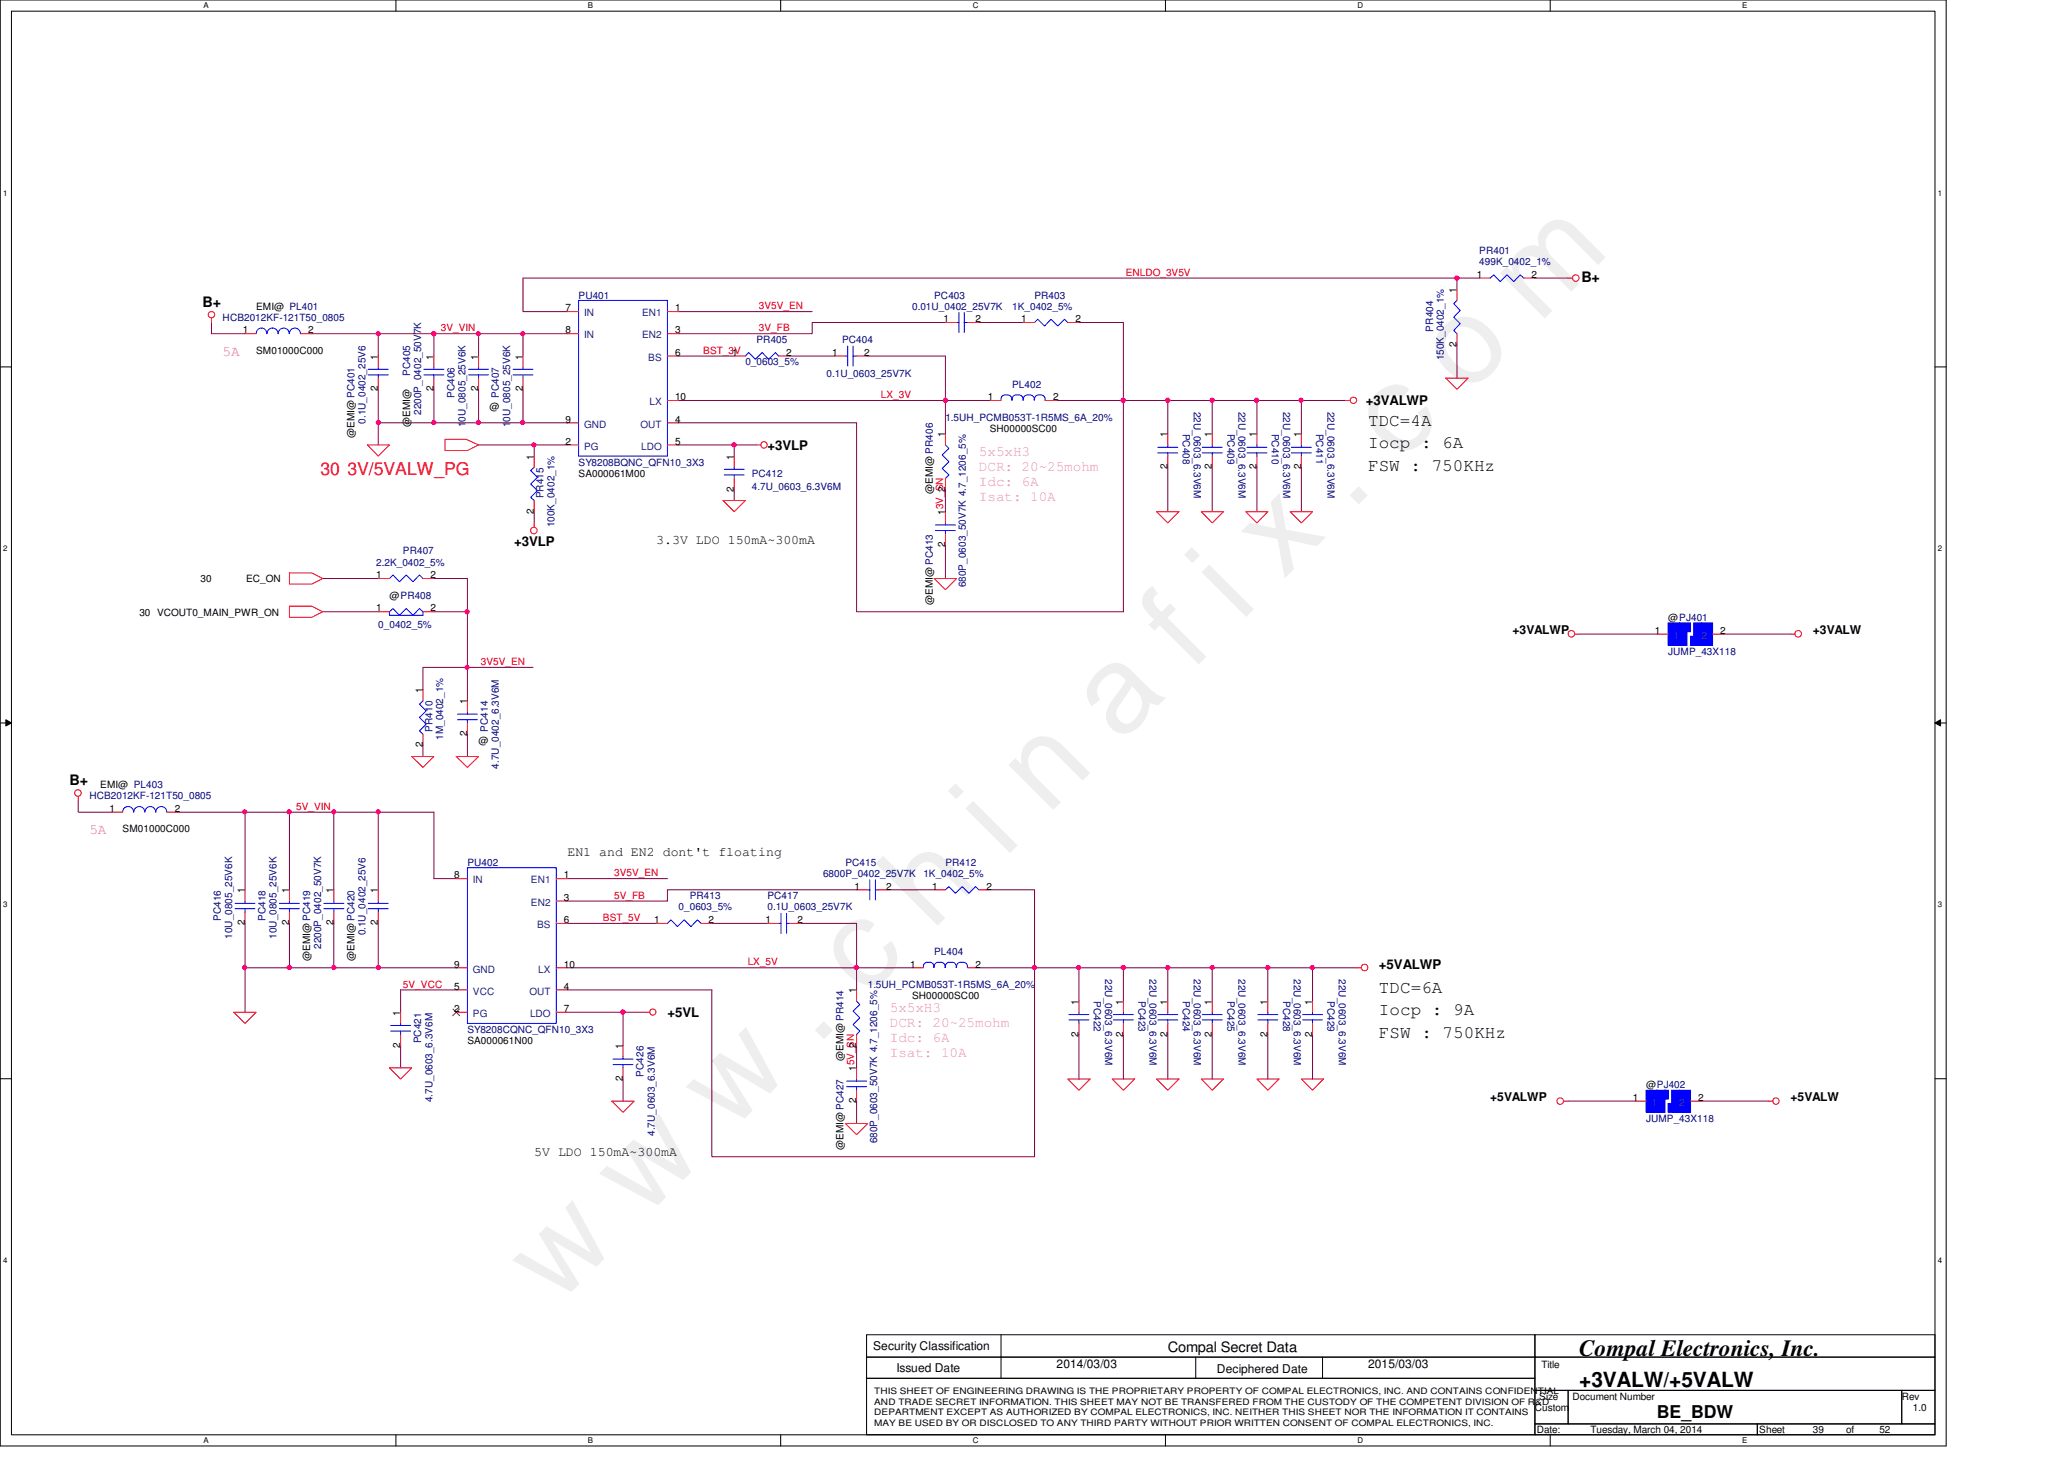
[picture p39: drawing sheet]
<svg xmlns="http://www.w3.org/2000/svg" width="297mm" height="210mm" viewBox="0 0 297 210" stroke-linecap="round" stroke-linejoin="round" font-family="sans-serif">
<defs><g id="words">
<text font-size="17.6" fill="#f0f" x="80.1" y="188" transform="rotate(-45 80.1 188)">w w w . c h i n a f i x . c o m</text>
<text font-size="3.3" x="227.3" y="195.1">Compal Electronics, Inc.</text>
<text font-size="3" x="227.3" y="199.6">+3VALW/+5VALW</text>
<g font-size="2.5">
<text x="196.9" y="61.3">TDC=4A</text>
<text x="196.9" y="64.5">Iocp : 6A</text>
<text x="196.9" y="67.7">FSW : 750KHz</text>
<text x="198.5" y="142.9">TDC=6A</text>
<text x="198.5" y="146.1">Iocp : 9A</text>
<text x="198.5" y="149.3">FSW : 750KHz</text>
<text x="238.5" y="204">BE_BDW</text>
</g>
<g font-size="2.5" fill="#f00">
<text x="46.1" y="68.4">30</text>
<text x="50" y="68.4">3V/5VALW_PG</text>
</g>
<g font-size="2.1">
<text x="227.6" y="40.6">B+</text>
<text x="29.2" y="44.2">B+</text>
<text x="10" y="113">B+</text>
<text x="168.1" y="194.4">Compal Secret Data</text>
</g>
<g font-size="2.1" fill="#f0f">
<text x="32" y="51.2">5A</text>
<text x="12.9" y="120">5A</text>
</g>
<g font-size="2.1" fill="#ff80c0">
<text x="140.9" y="65.6">5x5xH3</text>
<text x="140.9" y="69.9">Idc: 6A</text>
<text x="140.9" y="67.8">DCR: 20~25mohm</text>
<text x="140.9" y="72.1">Isat: 10A</text>
<text x="128.1" y="145.6">5x5xH3</text>
<text x="128.1" y="147.8">DCR: 20~25mohm</text>
<text x="128.1" y="149.9">Idc: 6A</text>
<text x="128.1" y="152.1">Isat: 10A</text>
</g>
<g font-size="1.9">
<text x="196.6" y="58.3">+3VALWP</text>
<text x="110.4" y="64.7">+3VLP</text>
<text x="74" y="78.6">+3VLP</text>
<text x="94.4" y="78.3">3.3V LDO 150mA~300mA</text>
<text x="81.7" y="123.1">EN1 and EN2 dont't floating</text>
<text x="198.5" y="139.4">+5VALWP</text>
<text x="96.1" y="146.3">+5VL</text>
<text x="76.9" y="166.3">5V LDO 150mA~300mA</text>
</g>
<g font-size="1.7">
<text x="217.7" y="91.2">+3VALWP</text>
<text x="260.9" y="91.2">+3VALW</text>
<text x="214.5" y="158.5">+5VALWP</text>
<text x="257.7" y="158.5">+5VALW</text>
<text x="125.7" y="194.3">Security Classification</text>
<text x="129" y="197.3">Issued Date</text>
<text x="152.1" y="196.9">2014/03/03</text>
<text x="175.1" y="197.5">Deciphered Date</text>
<text x="196.9" y="196.9">2015/03/03</text>
</g>
<g font-size="1.4" fill="#f00">
<text x="162" y="39.7">ENLDO_3V5V</text>
<text x="63.5" y="47.7">3V_VIN</text>
<text x="109.2" y="44.5">3V5V_EN</text>
<text x="109.2" y="47.7">3V_FB</text>
<text x="101.2" y="50.9">BST_3V</text>
<text x="126.8" y="57.3">LX_3V</text>
<text x="69.2" y="95.7">3V5V_EN</text>
<text x="42.6" y="116.5">5V_VIN</text>
<text x="88.4" y="129.3">5V_FB</text>
<text x="88.4" y="126.1">3V5V_EN</text>
<text x="86.8" y="132.5">BST_5V</text>
<text x="58" y="142.1">5V_VCC</text>
<text x="107.6" y="138.9">LX_5V</text>
</g>
<g font-size="1.4">
<text x="212.6" y="40">1</text>
<text x="220.4" y="40">2</text>
<text x="35" y="48">1</text>
<text x="36.9" y="44.6">EMI@ PL401</text>
<text x="44.4" y="48">2</text>
<text x="81.4" y="44.8">7</text>
<text x="81.4" y="48">8</text>
<text x="97.2" y="44.8">1</text>
<text x="97.2" y="48">3</text>
<text x="135.8" y="46.4">1</text>
<text x="140.4" y="46.4">2</text>
<text x="147" y="46.4">1</text>
<text x="154.8" y="46.4">2</text>
<text x="209.6" y="42.1" transform="rotate(-90 209.6 42.1)">1</text>
<text x="36.9" y="51">SM01000C000</text>
<text x="54.4" y="51.7" transform="rotate(-90 54.4 51.7)">1</text>
<text x="62.4" y="51.7" transform="rotate(-90 62.4 51.7)">1</text>
<text x="68.8" y="51.7" transform="rotate(-90 68.8 51.7)">1</text>
<text x="75.2" y="51.7" transform="rotate(-90 75.2 51.7)">1</text>
<text x="97.2" y="51.2">6</text>
<text x="105.4" y="51.2">1</text>
<text x="113.2" y="51.2">2</text>
<text x="119.8" y="51.2">1</text>
<text x="124.4" y="51.2">2</text>
<text x="209.6" y="49.9" transform="rotate(-90 209.6 49.9)">2</text>
<text x="54.4" y="56.3" transform="rotate(-90 54.4 56.3)">2</text>
<text x="62.4" y="56.3" transform="rotate(-90 62.4 56.3)">2</text>
<text x="68.8" y="56.3" transform="rotate(-90 68.8 56.3)">2</text>
<text x="70.4" y="59">@</text>
<text x="75.2" y="56.3" transform="rotate(-90 75.2 56.3)">2</text>
<text x="97.2" y="57.6">10</text>
<text x="142.2" y="57.6">1</text>
<text x="151.6" y="57.6">2</text>
<text x="51" y="63.1" transform="rotate(-90 51 63.1)">@EMI@ PC401</text>
<text x="59" y="61.5" transform="rotate(-90 59 61.5)">@EMI@</text>
<text x="81.4" y="64">2</text>
<text x="81.4" y="60.8">9</text>
<text x="97.2" y="60.8">4</text>
<text x="97.2" y="64">5</text>
<text x="136" y="62.9" transform="rotate(-90 136 62.9)">1</text>
<text x="142.4" y="62.2">SH00000SC00</text>
<text x="168" y="62.9" transform="rotate(-90 168 62.9)">1</text>
<text x="174.4" y="62.9" transform="rotate(-90 174.4 62.9)">1</text>
<text x="180.8" y="62.9" transform="rotate(-90 180.8 62.9)">1</text>
<text x="187.2" y="62.9" transform="rotate(-90 187.2 62.9)">1</text>
<text x="76.8" y="66.1" transform="rotate(-90 76.8 66.1)">1</text>
<text x="83.3" y="68.6">SA000061M00</text>
<text x="105.6" y="70.7" transform="rotate(-90 105.6 70.7)">2</text>
<text x="105.6" y="66.1" transform="rotate(-90 105.6 66.1)">1</text>
<text x="134.2" y="71.1" transform="rotate(-90 134.2 71.1)">@EMI@ PR406</text>
<text x="136" y="70.7" transform="rotate(-90 136 70.7)">2</text>
<text x="168" y="67.5" transform="rotate(-90 168 67.5)">2</text>
<text x="174.4" y="67.5" transform="rotate(-90 174.4 67.5)">2</text>
<text x="180.8" y="67.5" transform="rotate(-90 180.8 67.5)">2</text>
<text x="187.2" y="67.5" transform="rotate(-90 187.2 67.5)">2</text>
<text x="76.8" y="73.9" transform="rotate(-90 76.8 73.9)">2</text>
<text x="136" y="74.1" transform="rotate(-90 136 74.1)">13V_SN</text>
<text x="28.9" y="83.8">30</text>
<text x="35.4" y="83.8">EC_ON</text>
<text x="54.1" y="83.2">1</text>
<text x="62" y="83.2">2</text>
<text x="136" y="78.7" transform="rotate(-90 136 78.7)">2</text>
<text x="20.1" y="88.6">30 VCOUT0_MAIN_PWR_ON</text>
<text x="54.1" y="88">1</text>
<text x="56" y="86.2">@PR408</text>
<text x="62" y="88">2</text>
<text x="134.2" y="87.1" transform="rotate(-90 134.2 87.1)">@EMI@ PC413</text>
<text x="240.1" y="89.4">@PJ401</text>
<text x="238.2" y="91.2">1</text>
<text x="247.6" y="91.2">2</text>
<text x="60.8" y="99.7" transform="rotate(-90 60.8 99.7)">1</text>
<text x="67.2" y="101.3" transform="rotate(-90 67.2 101.3)">1</text>
<text x="60.8" y="107.5" transform="rotate(-90 60.8 107.5)">2</text>
<text x="67.2" y="105.9" transform="rotate(-90 67.2 105.9)">2</text>
<text x="68.9" y="107">@</text>
<text x="14.4" y="113.4">EMI@ PL403</text>
<text x="15.7" y="116.8">1</text>
<text x="17.6" y="119.8">SM01000C000</text>
<text x="25.1" y="116.8">2</text>
<text x="35.2" y="128.5" transform="rotate(-90 35.2 128.5)">1</text>
<text x="41.6" y="128.5" transform="rotate(-90 41.6 128.5)">1</text>
<text x="48" y="128.5" transform="rotate(-90 48 128.5)">1</text>
<text x="54.4" y="128.5" transform="rotate(-90 54.4 128.5)">1</text>
<text x="65.4" y="126.4">8</text>
<text x="81.1" y="129.6">3</text>
<text x="81.1" y="126.4">1</text>
<text x="123" y="128">1</text>
<text x="127.5" y="128">2</text>
<text x="134.2" y="128">1</text>
<text x="142" y="128">2</text>
<text x="35.2" y="133.1" transform="rotate(-90 35.2 133.1)">2</text>
<text x="41.6" y="133.1" transform="rotate(-90 41.6 133.1)">2</text>
<text x="48" y="133.1" transform="rotate(-90 48 133.1)">2</text>
<text x="54.4" y="133.1" transform="rotate(-90 54.4 133.1)">2</text>
<text x="81.1" y="132.8">6</text>
<text x="94.1" y="132.8">1</text>
<text x="102" y="132.8">2</text>
<text x="110.1" y="132.8">1</text>
<text x="114.8" y="132.8">2</text>
<text x="44.6" y="138.3" transform="rotate(-90 44.6 138.3)">@EMI@ PC419</text>
<text x="51" y="138.3" transform="rotate(-90 51 138.3)">@EMI@ PC420</text>
<text x="65.4" y="142.4">5</text>
<text x="65.4" y="139.2">9</text>
<text x="81.1" y="142.4">4</text>
<text x="81.1" y="139.2">10</text>
<text x="123.2" y="142.9" transform="rotate(-90 123.2 142.9)">1</text>
<text x="131" y="139.2">1</text>
<text x="131.3" y="143.8">SH00000SC00</text>
<text x="140.4" y="139.2">2</text>
<text x="57.6" y="146.1" transform="rotate(-90 57.6 146.1)">1</text>
<text x="65.4" y="145.6">2</text>
<text x="81.1" y="145.6">7</text>
<text x="155.2" y="149.1" transform="rotate(-90 155.2 149.1)">2</text>
<text x="155.2" y="144.5" transform="rotate(-90 155.2 144.5)">1</text>
<text x="161.6" y="149.1" transform="rotate(-90 161.6 149.1)">2</text>
<text x="161.6" y="144.5" transform="rotate(-90 161.6 144.5)">1</text>
<text x="168" y="149.1" transform="rotate(-90 168 149.1)">2</text>
<text x="168" y="144.5" transform="rotate(-90 168 144.5)">1</text>
<text x="174.4" y="149.1" transform="rotate(-90 174.4 149.1)">2</text>
<text x="174.4" y="144.5" transform="rotate(-90 174.4 144.5)">1</text>
<text x="182.4" y="149.1" transform="rotate(-90 182.4 149.1)">2</text>
<text x="182.4" y="144.5" transform="rotate(-90 182.4 144.5)">1</text>
<text x="188.8" y="149.1" transform="rotate(-90 188.8 149.1)">2</text>
<text x="188.8" y="144.5" transform="rotate(-90 188.8 144.5)">1</text>
<text x="57.6" y="150.7" transform="rotate(-90 57.6 150.7)">2</text>
<text x="67.3" y="150.2">SA000061N00</text>
<text x="89.6" y="155.5" transform="rotate(-90 89.6 155.5)">2</text>
<text x="89.6" y="150.9" transform="rotate(-90 89.6 150.9)">1</text>
<text x="121.4" y="152.7" transform="rotate(-90 121.4 152.7)">@EMI@ PR414</text>
<text x="123.2" y="154.1" transform="rotate(-90 123.2 154.1)">15V_SN</text>
<text x="123.2" y="150.7" transform="rotate(-90 123.2 150.7)">2</text>
<text x="123.2" y="158.8" transform="rotate(-90 123.2 158.8)">2</text>
<text x="235" y="158.4">1</text>
<text x="236.9" y="156.6">@PJ402</text>
<text x="244.4" y="158.4">2</text>
<text x="121.4" y="165.5" transform="rotate(-90 121.4 165.5)">@EMI@ PC427</text>
<text x="221.8" y="196.8">Title</text>
<text x="220.9" y="203">Custom</text>
<text x="221.5" y="201.4">Size</text>
<text x="226.3" y="201.4">Document Number</text>
<text x="273.7" y="201.4">Rev</text>
<text x="275.3" y="203">1.0</text>
<text x="221.2" y="206.2">Date:</text>
<text x="228.9" y="206.2">Tuesday, March 04, 2014</text>
<text x="253.2" y="206.2">Sheet</text>
<text x="260.9" y="206.2">39</text>
<text x="265.7" y="206.2">of</text>
<text x="270.5" y="206.2">52</text>
</g>
<g font-size="1.4" fill="#000080">
<text x="212.9" y="36.6">PR401</text>
<text x="212.9" y="38.2">499K_0402_1%</text>
<text x="32" y="46.2">HCB2012KF-121T50_0805</text>
<text x="83.3" y="43">PU401</text>
<text x="131.3" y="44.6">0.01U_0402_25V7K</text>
<text x="134.4" y="43">PC403</text>
<text x="145.7" y="44.6">1K_0402_5%</text>
<text x="148.9" y="43">PR403</text>
<text x="206.2" y="47.7" transform="rotate(-90 206.2 47.7)">PR404</text>
<text x="107.3" y="52.6">0_0603_5%</text>
<text x="108.9" y="49.4">PR405</text>
<text x="121.2" y="49.4">PC404</text>
<text x="207.8" y="51.9" transform="rotate(-90 207.8 51.9)">150K_0402_1%</text>
<text x="59" y="54.1" transform="rotate(-90 59 54.1)">PC405</text>
<text x="60.6" y="59.7" transform="rotate(-90 60.6 59.7)">2200P_0402_50V7K</text>
<text x="65.4" y="57.3" transform="rotate(-90 65.4 57.3)">PC406</text>
<text x="71.8" y="57.3" transform="rotate(-90 71.8 57.3)">PC407</text>
<text x="119" y="54.2">0.1U_0603_25V7K</text>
<text x="145.7" y="55.8">PL402</text>
<text x="171.8" y="59.2" transform="rotate(90 171.8 59.2)">22U_0603_6.3V6M</text>
<text x="178.2" y="59.2" transform="rotate(90 178.2 59.2)">22U_0603_6.3V6M</text>
<text x="184.7" y="59.2" transform="rotate(90 184.7 59.2)">22U_0603_6.3V6M</text>
<text x="191" y="59.2" transform="rotate(90 191 59.2)">22U_0603_6.3V6M</text>
<text x="52.6" y="61" transform="rotate(-90 52.6 61)">0.1U_0402_25V6</text>
<text x="67" y="61.5" transform="rotate(-90 67 61.5)">10U_0805_25V6K</text>
<text x="73.4" y="61.5" transform="rotate(-90 73.4 61.5)">10U_0805_25V6K</text>
<text x="136.1" y="60.6">1.5UH_PCMB053T-1R5MS_6A_20%</text>
<text x="170.2" y="62.4" transform="rotate(90 170.2 62.4)">PC408</text>
<text x="176.7" y="62.4" transform="rotate(90 176.7 62.4)">PC409</text>
<text x="183" y="62.4" transform="rotate(90 183 62.4)">PC410</text>
<text x="189.4" y="62.4" transform="rotate(90 189.4 62.4)">PC411</text>
<text x="78.2" y="71.7" transform="rotate(-90 78.2 71.7)">PR415</text>
<text x="83.3" y="67">SY8208BQNC_QFN10_3X3</text>
<text x="108.2" y="68.6">PC412</text>
<text x="108.2" y="70.5">4.7U_0603_6.3V6M</text>
<text x="79.8" y="75.9" transform="rotate(-90 79.8 75.9)">100K_0402_1%</text>
<text x="54.1" y="81.4">2.2K_0402_5%</text>
<text x="58" y="79.8">PR407</text>
<text x="139" y="84.5" transform="rotate(-90 139 84.5)">680P_0603_50V7K 4.7_1206_5%</text>
<text x="54.4" y="90.3">0_0402_5%</text>
<text x="240.1" y="94.2">JUMP_43X118</text>
<text x="62.2" y="105.3" transform="rotate(-90 62.2 105.3)">PR410</text>
<text x="63.8" y="106.4" transform="rotate(-90 63.8 106.4)">1M_0402_1%</text>
<text x="70.2" y="105.3" transform="rotate(-90 70.2 105.3)">PC414</text>
<text x="71.8" y="110.6" transform="rotate(-90 71.8 110.6)">4.7U_0402_6.3V6M</text>
<text x="12.9" y="115">HCB2012KF-121T50_0805</text>
<text x="67.3" y="124.6">PU402</text>
<text x="121.7" y="124.6">PC415</text>
<text x="136.1" y="124.6">PR412</text>
<text x="97.7" y="131">0_0603_5%</text>
<text x="99.3" y="129.4">PR413</text>
<text x="110.4" y="129.4">PC417</text>
<text x="110.4" y="131">0.1U_0603_25V7K</text>
<text x="118.4" y="126.2">6800P_0402_25V7K</text>
<text x="132.9" y="126.2">1K_0402_5%</text>
<text x="31.8" y="132.5" transform="rotate(-90 31.8 132.5)">PC416</text>
<text x="33.4" y="135.1" transform="rotate(-90 33.4 135.1)">10U_0805_25V6K</text>
<text x="38.2" y="132.5" transform="rotate(-90 38.2 132.5)">PC418</text>
<text x="39.8" y="135.1" transform="rotate(-90 39.8 135.1)">10U_0805_25V6K</text>
<text x="46.2" y="136.5" transform="rotate(-90 46.2 136.5)">2200P_0402_50V7K</text>
<text x="52.6" y="134.6" transform="rotate(-90 52.6 134.6)">0.1U_0402_25V6</text>
<text x="134.4" y="137.4">PL404</text>
<text x="124.9" y="142.2">1.5UH_PCMB053T-1R5MS_6A_20%</text>
<text x="159" y="140.8" transform="rotate(90 159 140.8)">22U_0603_6.3V6M</text>
<text x="165.4" y="140.8" transform="rotate(90 165.4 140.8)">22U_0603_6.3V6M</text>
<text x="171.8" y="140.8" transform="rotate(90 171.8 140.8)">22U_0603_6.3V6M</text>
<text x="178.2" y="140.8" transform="rotate(90 178.2 140.8)">22U_0603_6.3V6M</text>
<text x="186.2" y="140.8" transform="rotate(90 186.2 140.8)">22U_0603_6.3V6M</text>
<text x="192.7" y="140.8" transform="rotate(90 192.7 140.8)">22U_0603_6.3V6M</text>
<text x="67.3" y="148.6">SY8208CQNC_QFN10_3X3</text>
<text x="157.4" y="144" transform="rotate(90 157.4 144)">PC422</text>
<text x="163.8" y="144" transform="rotate(90 163.8 144)">PC423</text>
<text x="170.2" y="144" transform="rotate(90 170.2 144)">PC424</text>
<text x="176.7" y="144" transform="rotate(90 176.7 144)">PC425</text>
<text x="184.7" y="144" transform="rotate(90 184.7 144)">PC428</text>
<text x="191" y="144" transform="rotate(90 191 144)">PC429</text>
<text x="60.6" y="150.1" transform="rotate(-90 60.6 150.1)">PC421</text>
<text x="92.6" y="154.9" transform="rotate(-90 92.6 154.9)">PC426</text>
<text x="62.2" y="158.6" transform="rotate(-90 62.2 158.6)">4.7U_0603_6.3V6M</text>
<text x="236.9" y="161.4">JUMP_43X118</text>
<text x="94.2" y="163.4" transform="rotate(-90 94.2 163.4)">4.7U_0603_6.3V6M</text>
<text x="126.2" y="164.5" transform="rotate(-90 126.2 164.5)">680P_0603_50V7K 4.7_1206_5%</text>
</g>
<g font-size="1.4" fill="#004080">
<text x="84.1" y="45.5">IN</text>
<text x="92.4" y="45.5">EN1</text>
<text x="84.1" y="48.7">IN</text>
<text x="92.4" y="48.7">EN2</text>
<text x="93.3" y="51.9">BS</text>
<text x="93.5" y="58.3">LX</text>
<text x="84.1" y="64.7">PG</text>
<text x="84.1" y="61.5">GND</text>
<text x="92.2" y="61.5">OUT</text>
<text x="92.3" y="64.7">LDO</text>
<text x="240.9" y="91.9">1</text>
<text x="244.9" y="91.9">2</text>
<text x="68.1" y="127.1">IN</text>
<text x="76.4" y="130.3">EN2</text>
<text x="76.4" y="127.1">EN1</text>
<text x="77.3" y="133.5">BS</text>
<text x="68.1" y="143.1">VCC</text>
<text x="68.1" y="139.9">GND</text>
<text x="76.2" y="143.1">OUT</text>
<text x="77.5" y="139.9">LX</text>
<text x="68.1" y="146.3">PG</text>
<text x="76.3" y="146.3">LDO</text>
<text x="237.7" y="159.1">1</text>
<text x="241.7" y="159.1">2</text>
</g>
<g font-size="1.3">
<text x="125.8" y="200.6">THIS SHEET OF ENGINEERING DRAWING IS THE PROPRIETARY PROPERTY OF COMPAL ELECTRONICS, INC. AND CONTAINS CONFIDENTIAL</text>
<text x="125.8" y="202.1">AND TRADE SECRET INFORMATION. THIS SHEET MAY NOT BE TRANSFERED FROM THE CUSTODY OF THE COMPETENT DIVISION OF R&amp;D</text>
<text x="125.8" y="203.6">DEPARTMENT EXCEPT AS AUTHORIZED BY COMPAL ELECTRONICS, INC. NEITHER THIS SHEET NOR THE INFORMATION IT CONTAINS</text>
<text x="125.8" y="205.1">MAY BE USED BY OR DISCLOSED TO ANY THIRD PARTY WITHOUT PRIOR WRITTEN CONSENT OF COMPAL ELECTRONICS, INC.</text>
</g>
<g font-size="1.1">
<text x="29.3" y="1.1">A</text>
<text x="84.6" y="1.1">B</text>
<text x="140" y="1.1">C</text>
<text x="195.4" y="1.1">D</text>
<text x="250.7" y="1.1">E</text>
<text x=".5" y="28.2">1</text>
<text x="278.9" y="28.2">1</text>
<text x=".5" y="79.3">2</text>
<text x="278.9" y="79.3">2</text>
<text x=".5" y="130.6">3</text>
<text x="278.9" y="130.6">3</text>
<text x=".5" y="181.7">4</text>
<text x="278.9" y="181.7">4</text>
<text x="29.3" y="207.6">A</text>
<text x="84.6" y="207.6">B</text>
<text x="140" y="207.6">C</text>
<text x="195.4" y="207.6">D</text>
<text x="250.7" y="207.6">E</text>
</g>
</g></defs>
<path d="M0 0h280.1v208h-280.1zM1.6 1.6h276.9v204.8h-276.9z" fill="none" stroke="#000" stroke-width=".14"/>
<g fill="#fff">
<path d="M29.3 .2h.7v1.2h-.7z"/>
<path d="M29.3 206.6h.7v1.2h-.7z"/>
</g>
<path d="M57 0v1.6M57 206.4v1.6" fill="none" stroke="#000" stroke-width=".14"/>
<g fill="#fff">
<path d="M84.6 .2h.7v1.2h-.7z"/>
<path d="M84.6 206.6h.7v1.2h-.7z"/>
</g>
<path d="M112.4 0v1.6M112.4 206.4v1.6" fill="none" stroke="#000" stroke-width=".14"/>
<g fill="#fff">
<path d="M140 .2h.8v1.2h-.8z"/>
<path d="M140 206.6h.8v1.2h-.8z"/>
</g>
<path d="M167.7 0v1.6M167.7 206.4v1.6" fill="none" stroke="#000" stroke-width=".14"/>
<g fill="#fff">
<path d="M195.4 .2h.7v1.2h-.7z"/>
<path d="M195.4 206.6h.7v1.2h-.7z"/>
</g>
<path d="M223.1 0v1.6M223.1 206.4v1.6" fill="none" stroke="#000" stroke-width=".14"/>
<g fill="#fff">
<path d="M250.7 .2h.8v1.2h-.8z"/>
<path d="M250.7 206.6h.8v1.2h-.8z"/>
<path d="M.5 27.2h.6v1.2h-.6z"/>
<path d="M278.9 27.2h.6v1.2h-.6z"/>
<path d="M.5 78.4h.6v1.1h-.6z"/>
<path d="M278.9 78.4h.6v1.1h-.6z"/>
</g>
<path d="M0 52.8h1.6M278.5 52.8h1.6" fill="none" stroke="#000" stroke-width=".14"/>
<g fill="#fff">
<path d="M.5 129.6h.6v1.2h-.6z"/>
<path d="M278.9 129.6h.6v1.2h-.6z"/>
</g>
<path d="M0 104h1.6M.8 103.5l.8 .5-.8 .4zM278.5 104l.8-.5v.9zM278.5 104h1.6" fill="none" stroke="#000" stroke-width=".14"/>
<path d="M.8 103.5l.8 .5-.8 .4zM278.5 104l.8-.5v.9z" fill="#000"/>
<g fill="#fff">
<path d="M.5 180.8h.6v1.2h-.6z"/>
<path d="M278.9 180.8h.6v1.2h-.6z"/>
</g>
<path d="M0 155.2h1.6M278.5 155.2h1.6" fill="none" stroke="#000" stroke-width=".14"/>
<path d="M54.4 48h8M75.3 40h134.4v1.6M97.7 57.6h38.4M161.7 57.6v30.4h-38.4v-27.2M227.3 91.2h11.2M248.1 91.2h9.6" fill="none" stroke="#800040" stroke-width=".14"/>
<circle cx="62.4" cy="48" r=".3" fill="#f0f"/>
<circle cx="62.4" cy="48" r=".3" fill="none" stroke="#f0f" stroke-width=".14"/>
<circle cx="54.4" cy="48" r=".3" fill="#f0f"/>
<circle cx="54.4" cy="48" r=".3" fill="none" stroke="#f0f" stroke-width=".14"/>
<path d="M54.4 48v3.2M54.4 56v4.8h8v-4.8M62.4 48v3.2" fill="none" stroke="#800040" stroke-width=".14"/>
<circle cx="62.4" cy="60.8" r=".3" fill="#f0f"/>
<circle cx="62.4" cy="60.8" r=".3" fill="none" stroke="#f0f" stroke-width=".14"/>
<circle cx="54.4" cy="60.8" r=".3" fill="#f0f"/>
<circle cx="54.4" cy="60.8" r=".3" fill="none" stroke="#f0f" stroke-width=".14"/>
<path d="M54.4 60.8v3.2M62.4 88h4.9" fill="none" stroke="#800040" stroke-width=".14"/>
<circle cx="67.2" cy="88" r=".3" fill="#f0f"/>
<circle cx="67.2" cy="88" r=".3" fill="none" stroke="#f0f" stroke-width=".14"/>
<path d="M30.4 46.4v1.6h4.9M62.4 48h6.5M62.4 60.8h6.5M46.4 83.2h8M46.4 88h8M62.4 83.2h4.9v4.8M67.3 96h-6.4v3.2M67.3 96v4.8M67.3 96h9.4M60.9 107.2v1.6M67.3 105.6v3.2" fill="none" stroke="#800040" stroke-width=".14"/>
<circle cx="62.4" cy="48" r=".3" fill="#f0f"/>
<circle cx="62.4" cy="48" r=".3" fill="none" stroke="#f0f" stroke-width=".14"/>
<path d="M41.7 116.8h6.3v11.2M54.4 116.8h8v9.6" fill="none" stroke="#800040" stroke-width=".14"/>
<circle cx="54.4" cy="116.8" r=".3" fill="#f0f"/>
<circle cx="54.4" cy="116.8" r=".3" fill="none" stroke="#f0f" stroke-width=".14"/>
<path d="M41.7 139.2h6.3" fill="none" stroke="#800040" stroke-width=".14"/>
<circle cx="41.6" cy="139.2" r=".31" fill="#f0f"/>
<circle cx="41.6" cy="139.2" r=".31" fill="none" stroke="#f0f" stroke-width=".14"/>
<path d="M48 132.8v6.4h6.4" fill="none" stroke="#800040" stroke-width=".14"/>
<circle cx="54.4" cy="139.2" r=".3" fill="#f0f"/>
<circle cx="54.4" cy="139.2" r=".3" fill="none" stroke="#f0f" stroke-width=".14"/>
<circle cx="48" cy="139.2" r=".3" fill="#f0f"/>
<circle cx="48" cy="139.2" r=".3" fill="none" stroke="#f0f" stroke-width=".14"/>
<path d="M48 116.8h6.4M54.4 132.8v6.4h11.3" fill="none" stroke="#800040" stroke-width=".14"/>
<circle cx="48" cy="116.8" r=".3" fill="#f0f"/>
<circle cx="48" cy="116.8" r=".3" fill="none" stroke="#f0f" stroke-width=".14"/>
<path d="M54.4 116.8v11.2M35.3 139.2v6.4M81.7 139.2h41.6M57.7 150.4v3.2M65.7 142.4h-8v3.2M244.9 158.4h9.6" fill="none" stroke="#800040" stroke-width=".14"/>
<circle cx="35.2" cy="139.2" r=".3" fill="#f0f"/>
<circle cx="35.2" cy="139.2" r=".3" fill="none" stroke="#f0f" stroke-width=".14"/>
<path d="M35.3 116.8v11.2" fill="none" stroke="#800040" stroke-width=".14"/>
<circle cx="35.2" cy="116.8" r=".3" fill="#f0f"/>
<circle cx="35.2" cy="116.8" r=".3" fill="none" stroke="#f0f" stroke-width=".14"/>
<path d="M11.3 115.2v1.6h4.7M25.7 116.8h9.6M41.7 116.8v11.2M35.3 132.8v6.4h6.4v-6.4M62.4 126.4h3.3M102.4 142.4v24h46.5" fill="none" stroke="#800040" stroke-width=".14"/>
<circle cx="41.6" cy="116.8" r=".31" fill="#f0f"/>
<circle cx="41.6" cy="116.8" r=".31" fill="none" stroke="#f0f" stroke-width=".14"/>
<path d="M44.9 48h9.5M136.1 46.4h-19.2v1.6h-19.2M67.3 88v8M35.3 116.8h6.4" fill="none" stroke="#800040" stroke-width=".14"/>
<circle cx="67.2" cy="96" r=".3" fill="#f0f"/>
<circle cx="67.2" cy="96" r=".3" fill="none" stroke="#f0f" stroke-width=".14"/>
<g fill="none" stroke="#f00" stroke-width=".14">
<path d="M30.4 45.8v.6M54.4 51.2v1.6M54.4 54.4v1.6M52.9 64h3.1l-1.6 1.6zM64 63.2h3.1l1.8 .8-1.6 .8h-3.3zM41.7 82.4h3.2l1.5 .8-1.5 .8h-3.2zM41.7 87.2h3.2l1.5 .8-1.5 .8h-3.2zM257.7 91.2h.6M11.3 114.6v.6M59.3 108.8h3.1l-1.5 1.6zM65.7 108.8h3.2l-1.6 1.6zM35.3 128v1.6"/>
<path d="M35.3 131.2v1.6M48 128v1.6M48 131.2v1.6M54.4 128v1.6M54.4 131.2v1.6M33.7 145.6h3.2l-1.6 1.6zM56 153.6h3.3l-1.6 1.6zM57.7 145.6v1.6M57.7 148.8v1.6M254.5 158.4h.6"/>
<circle cx="30.4" cy="45.3" r=".46"/>
<circle cx="258.8" cy="91.2" r=".47"/>
<circle cx="11.2" cy="114.1" r=".47"/>
<circle cx="255.6" cy="158.4" r=".46"/>
</g>
<g fill="none" stroke="#000" stroke-width=".14">
<path d="M124.7 192h96.2v3.2h-96.2zM124.7 195.2h96.2v3.1h-96.2zM124.7 198.3h96.2v8.1h-96.2zM144.1 192v6.3M172.1 195.2v3.1M190.3 195.2v3.1M220.9 192h57.6v3.2h-57.6zM220.9 195.2h57.6v4.8h-57.6zM220.9 200h4.8v4.9h-4.8zM220.9 204.9h32v1.5h-32zM225.7 200h48v4.9h-48zM252.9 204.9h25.6v1.5h-25.6z"/>
<path d="M273.7 200h4.8v4.9h-4.8z"/>
</g>
<g fill="none" stroke="#00f" stroke-width=".14">
<path d="M53 53.9h2.9M53 53.1h2.9M54.4 52.8v.3M54.4 53.9v.5M33.8 130.7h2.9M33.8 130h2.9M35.3 129.6v.4M35.3 130.7v.5M46.6 130.7h2.9M46.6 130h2.9M48 129.6v.4M48 130.7v.5"/>
<path d="M53 130.7h2.9M53 130h2.9M54.4 129.6v.4M54.4 130.7v.5M56.2 148.3h2.9M56.2 147.5h2.9M57.7 147.2v.3M57.7 148.3v.5"/>
</g>
<path d="M240.1 89.6h1.6v3.2h-1.6z" fill-rule="evenodd" fill="#00f"/>
<path d="M240.1 89.6h1.6v3.2h-1.6z" fill="none" stroke="#00f" stroke-width=".14"/>
<path d="M241.7 89.6h1.1v3.2h-1.1z" fill-rule="evenodd" fill="#00f"/>
<path d="M241.7 89.6h1.1v3.2h-1.1z" fill="none" stroke="#00f" stroke-width=".14"/>
<path d="M242.8 89.6h.5v1.3h-.5z" fill-rule="evenodd" fill="#00f"/>
<path d="M242.8 89.6h.5v1.3h-.5z" fill="none" stroke="#00f" stroke-width=".14"/>
<path d="M243.3 91.5h.5v1.3h-.5z" fill-rule="evenodd" fill="#00f"/>
<path d="M243.3 91.5h.5v1.3h-.5z" fill="none" stroke="#00f" stroke-width=".14"/>
<path d="M243.8 89.6h1.1v3.2h-1.1z" fill-rule="evenodd" fill="#00f"/>
<path d="M243.8 89.6h1.1v3.2h-1.1z" fill="none" stroke="#00f" stroke-width=".14"/>
<path d="M244.9 89.6h1.6v3.2h-1.6z" fill-rule="evenodd" fill="#00f"/>
<path d="M56 88l.6-.5 .9 1 1-1 .9 1 1-1 .5 .5v.5h-4.9zM244.9 89.6h1.6v3.2h-1.6zM17.7 116.8a.78 .78 0 0 1 .7-.8 .78 .78 0 0 1 .8 .8M19.3 116.8a.78 .78 0 0 1 .7-.8 .78 .78 0 0 1 .8 .8M20.9 116.8a.76 .76 0 0 1 .7-.8 .76 .76 0 0 1 .8 .8M22.4 116.8a.78 .78 0 0 1 .8-.8 .78 .78 0 0 1 .8 .8M65.8 103.5h2.9M65.8 102.7h2.9M67.3 102.4v.3M67.3 103.5v.5" fill="none" stroke="#00f" stroke-width=".14"/>
<path d="M54.4 88h1.6M60.9 88h1.5M238.5 91.2h1.6M246.5 91.2h1.6M16 116.8h1.7M24 116.8h1.7M67.3 100.8v1.6M67.3 104v1.6" fill="none" stroke="#f00" stroke-width=".14"/>
<path d="M236.9 156.8h1.6v3.2h-1.6z" fill-rule="evenodd" fill="#00f"/>
<path d="M236.9 156.8h1.6v3.2h-1.6z" fill="none" stroke="#00f" stroke-width=".14"/>
<path d="M238.5 156.8h1.1v3.2h-1.1z" fill-rule="evenodd" fill="#00f"/>
<path d="M238.5 156.8h1.1v3.2h-1.1z" fill="none" stroke="#00f" stroke-width=".14"/>
<path d="M239.6 156.8h.5v1.3h-.5z" fill-rule="evenodd" fill="#00f"/>
<path d="M239.6 156.8h.5v1.3h-.5z" fill="none" stroke="#00f" stroke-width=".14"/>
<path d="M240.1 158.8h.5v1.2h-.5z" fill-rule="evenodd" fill="#00f"/>
<path d="M240.1 158.8h.5v1.2h-.5z" fill="none" stroke="#00f" stroke-width=".14"/>
<path d="M240.6 156.8h1.1v3.2h-1.1z" fill-rule="evenodd" fill="#00f"/>
<path d="M240.6 156.8h1.1v3.2h-1.1z" fill="none" stroke="#00f" stroke-width=".14"/>
<path d="M241.7 156.8h1.6v3.2h-1.6z" fill-rule="evenodd" fill="#00f"/>
<g fill="none" stroke="#00f" stroke-width=".14">
<path d="M38.4 48a.76 .76 0 0 0-.8-.8 .76 .76 0 0 0-.7 .8M40 48a.78 .78 0 0 0-.8-.8 .78 .78 0 0 0-.8 .8M40 48a.78 .78 0 0 1 .8-.8 .78 .78 0 0 1 .8 .8M43.2 48a.78 .78 0 0 0-.8-.8 .78 .78 0 0 0-.7 .8M61 53.9h2.9M61 53.1h2.9M62.4 52.8v.3M62.4 53.9v.5M67.4 53.9h2.9M67.4 53.1h2.9M56 83.2l.6-.5 .9 1 1-1 .9 1 1-1 .5 .5M60.9 100.8l-.5 .5 .9 1-.9 .9 .9 1-.9 1 .5 .4"/>
<path d="M40.2 130.7h2.9M40.2 130h2.9M41.7 129.6v.4M41.7 130.7v.5M67.3 124.8h12.8v22.4h-12.8zM241.7 156.8h1.6v3.2h-1.6z"/>
</g>
<g fill="none" stroke="#f00" stroke-width=".14">
<path d="M35.3 48h1.6M43.3 48h1.6M62.4 51.2v1.6M62.4 54.4v1.6M54.4 83.2h1.6M60.9 83.2h1.5M60.9 99.2v1.6M60.9 105.6v1.6M41.7 128v1.6M41.7 131.2v1.6M65.7 126.4h1.6M65.7 139.2h1.6"/>
<path d="M65.7 145.6h1.6M65.7 142.4h1.6M243.3 158.4h1.6"/>
</g>
<path d="M65.2 145.2l1 .9M66.1 145.2l-1 .9" fill="none" stroke="#804000" stroke-width=".14"/>
<circle cx="62.4" cy="48" r=".3" fill="#f0f"/>
<circle cx="62.4" cy="48" r=".3" fill="none" stroke="#f0f" stroke-width=".14"/>
<circle cx="54.4" cy="48" r=".3" fill="#f0f"/>
<circle cx="54.4" cy="48" r=".3" fill="none" stroke="#f0f" stroke-width=".14"/>
<circle cx="62.4" cy="60.8" r=".3" fill="#f0f"/>
<circle cx="62.4" cy="60.8" r=".3" fill="none" stroke="#f0f" stroke-width=".14"/>
<circle cx="54.4" cy="60.8" r=".3" fill="#f0f"/>
<circle cx="54.4" cy="60.8" r=".3" fill="none" stroke="#f0f" stroke-width=".14"/>
<circle cx="67.2" cy="88" r=".3" fill="#f0f"/>
<circle cx="67.2" cy="88" r=".3" fill="none" stroke="#f0f" stroke-width=".14"/>
<circle cx="62.4" cy="48" r=".3" fill="#f0f"/>
<circle cx="62.4" cy="48" r=".3" fill="none" stroke="#f0f" stroke-width=".14"/>
<circle cx="54.4" cy="116.8" r=".3" fill="#f0f"/>
<circle cx="54.4" cy="116.8" r=".3" fill="none" stroke="#f0f" stroke-width=".14"/>
<circle cx="41.6" cy="139.2" r=".31" fill="#f0f"/>
<circle cx="41.6" cy="139.2" r=".31" fill="none" stroke="#f0f" stroke-width=".14"/>
<circle cx="54.4" cy="139.2" r=".3" fill="#f0f"/>
<circle cx="54.4" cy="139.2" r=".3" fill="none" stroke="#f0f" stroke-width=".14"/>
<circle cx="48" cy="139.2" r=".3" fill="#f0f"/>
<circle cx="48" cy="139.2" r=".3" fill="none" stroke="#f0f" stroke-width=".14"/>
<circle cx="48" cy="116.8" r=".3" fill="#f0f"/>
<circle cx="48" cy="116.8" r=".3" fill="none" stroke="#f0f" stroke-width=".14"/>
<circle cx="35.2" cy="139.2" r=".3" fill="#f0f"/>
<circle cx="35.2" cy="139.2" r=".3" fill="none" stroke="#f0f" stroke-width=".14"/>
<circle cx="35.2" cy="116.8" r=".3" fill="#f0f"/>
<circle cx="35.2" cy="116.8" r=".3" fill="none" stroke="#f0f" stroke-width=".14"/>
<circle cx="41.6" cy="116.8" r=".31" fill="#f0f"/>
<circle cx="41.6" cy="116.8" r=".31" fill="none" stroke="#f0f" stroke-width=".14"/>
<circle cx="67.2" cy="96" r=".3" fill="#f0f"/>
<circle cx="67.2" cy="96" r=".3" fill="none" stroke="#f0f" stroke-width=".14"/>
<use href="#words"/>
</svg>
